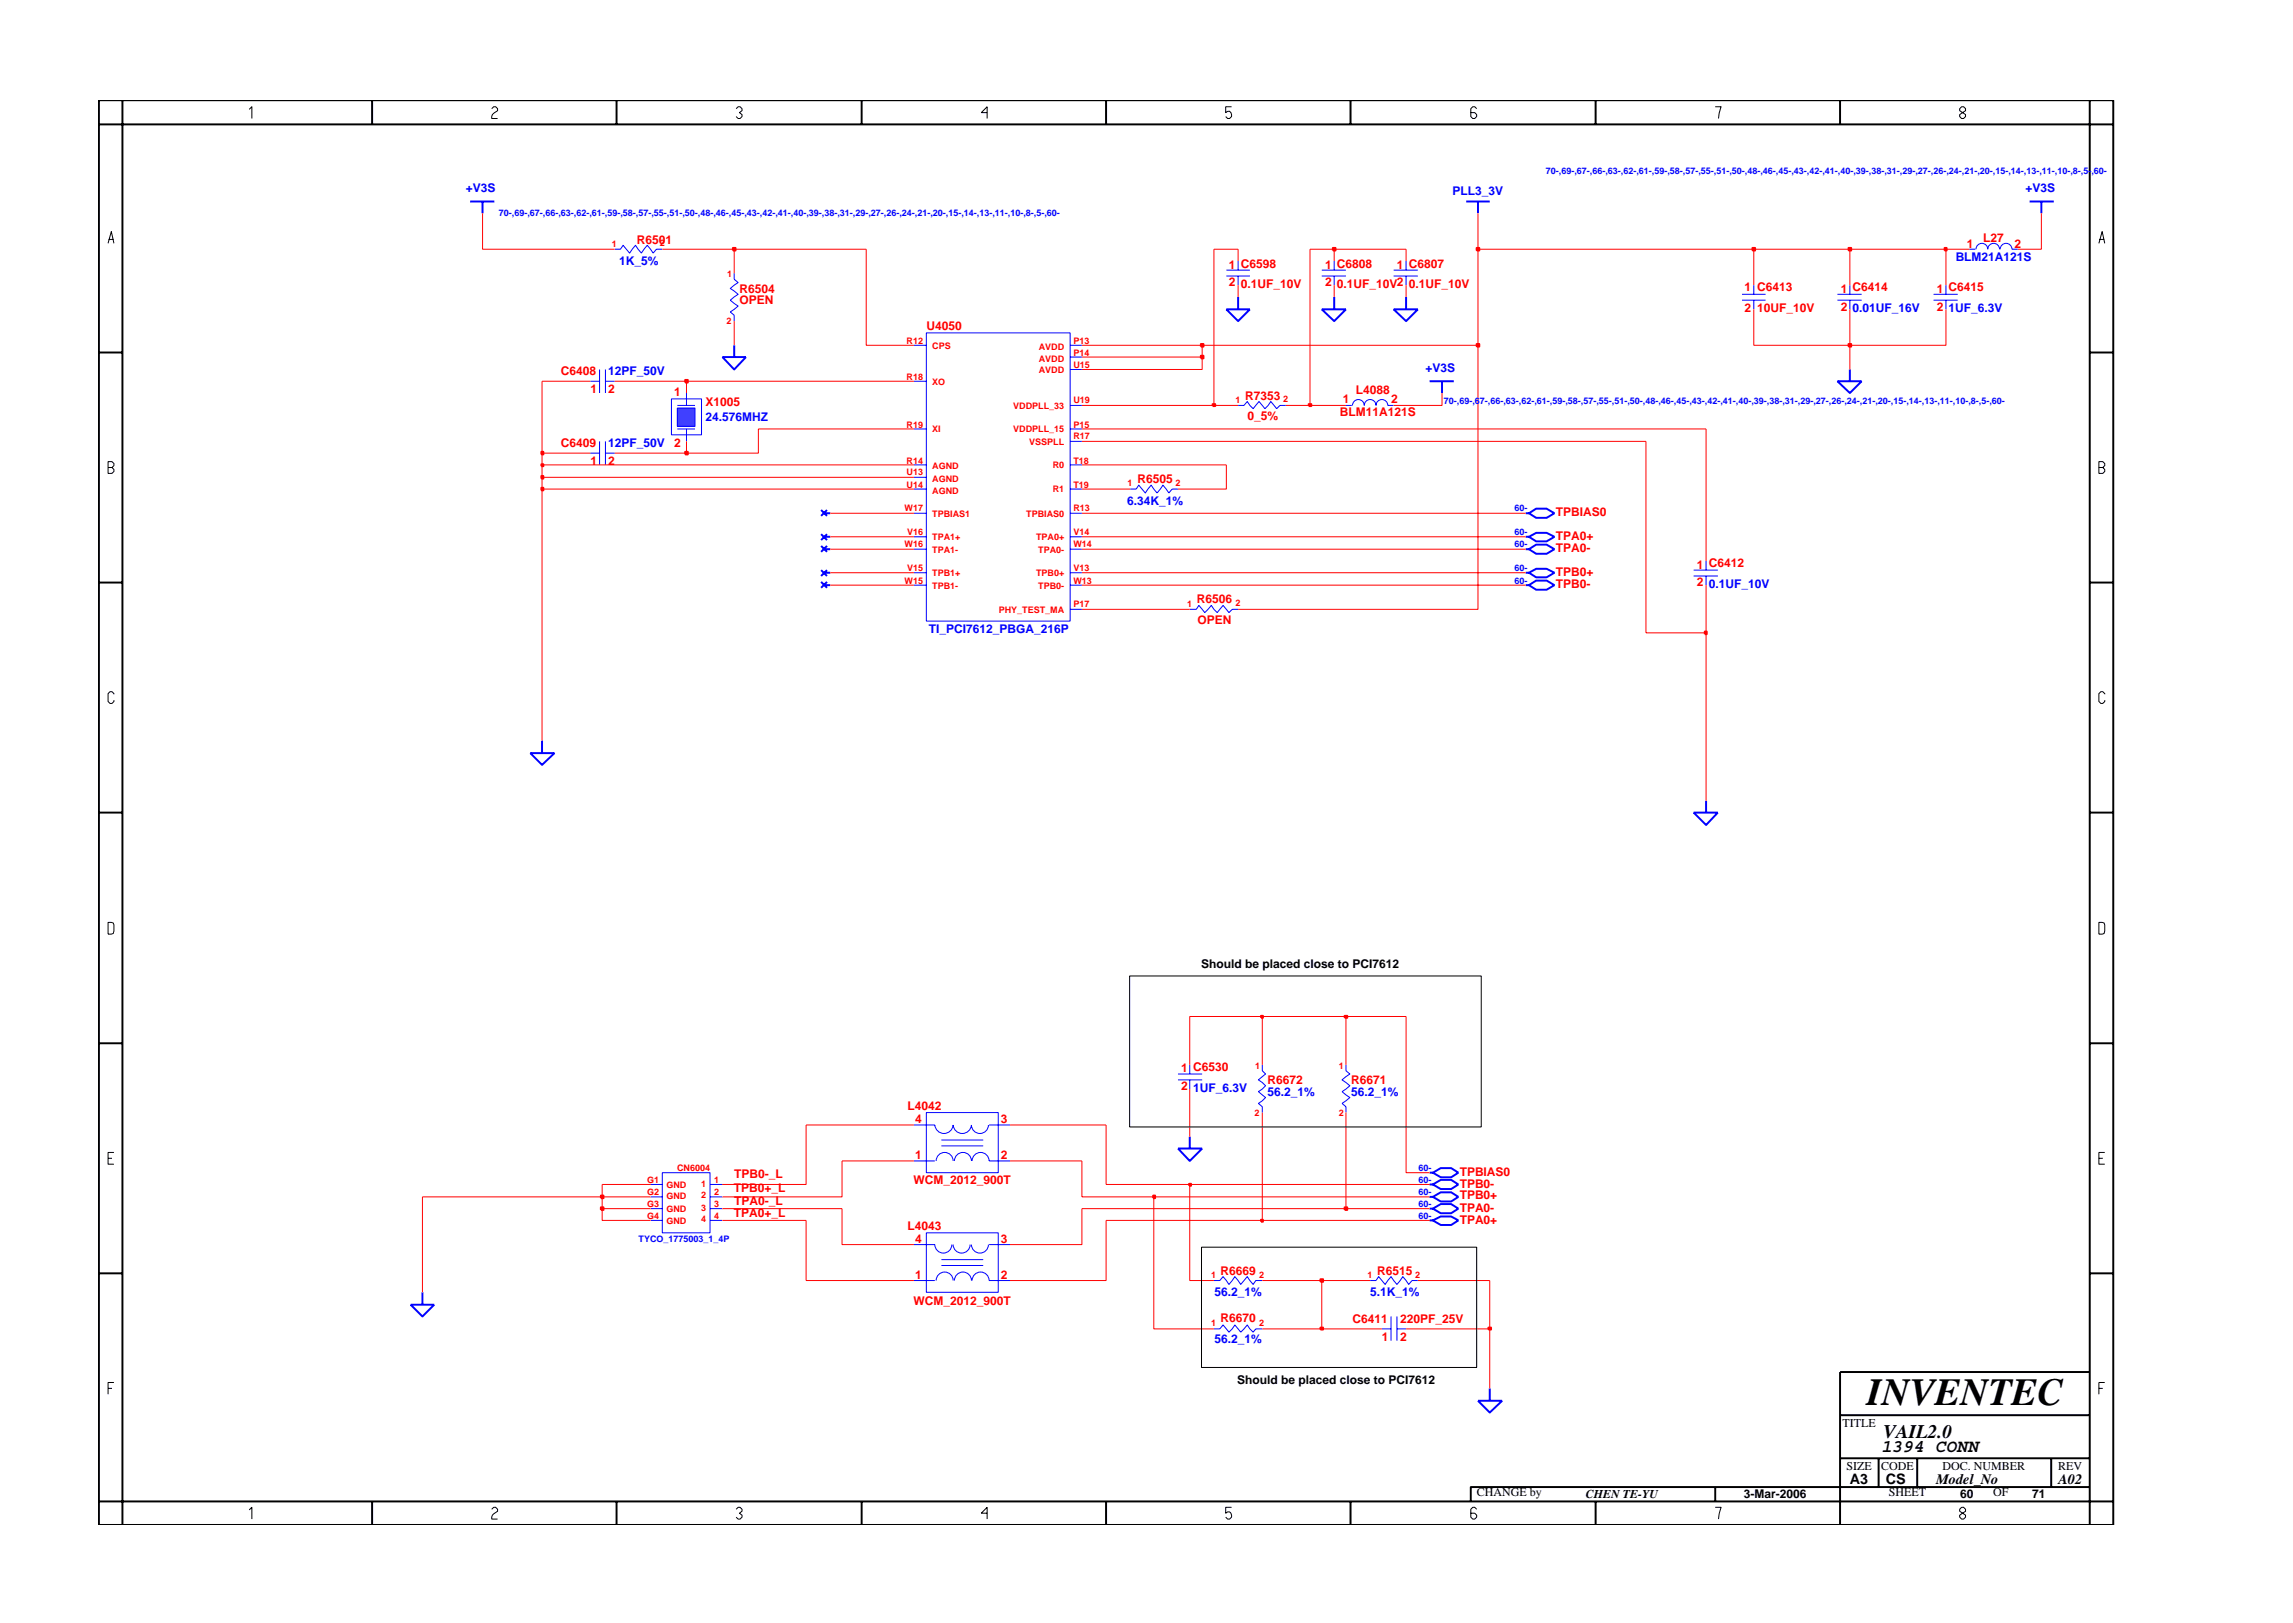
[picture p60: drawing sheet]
<svg xmlns="http://www.w3.org/2000/svg" width="297mm" height="210mm" viewBox="0 0 297 210" stroke-linecap="round" stroke-linejoin="round" font-family="sans-serif">
<defs><g id="words">
<text font-size="5" x="241.8" y="182">INVENTEC</text>
<text font-size="2.5" x="244" y="186.3">VAIL2.0</text>
<text font-size="2.3" x="243.7" y="188.1">1394 CONN</text>
<g font-size="1.9">
<text x="239.6" y="192.2">A3</text>
<text x="244.3" y="192.3">CS</text>
<text x="250.8" y="192.2">Model_No</text>
<text x="266.6" y="192.2">A02</text>
</g>
<g font-size="1.6" fill="#00f">
<text x="60.4" y="24.9">+V3S</text>
<text x="188.2" y="25.3">PLL3_3V</text>
<text x="262.4" y="24.9">+V3S</text>
<text x="80.2" y="34.3">1K_5%</text>
<text x="253.3" y="33.8">BLM21A121S</text>
<text x="240" y="40.4">0.01UF_16V</text>
<text x="252.4" y="40.4">1UF_6.3V</text>
<text x="78.8" y="48.6">12PF_50V</text>
<text x="184.7" y="48.2">+V3S</text>
<text x="78.8" y="57.9">12PF_50V</text>
<text x="91.4" y="54.6">24.576MHZ</text>
<text x="146" y="65.4">6.34K_1%</text>
<text x="221.3" y="76.1">0.1UF_10V</text>
<text x="120.3" y="82">TI_PCI7612_PBGA_216P</text>
<text x="154.5" y="141.4">1UF_6.3V</text>
<text x="164.2" y="141.9">56.2_1%</text>
<text x="175" y="141.9">56.2_1%</text>
<text x="157.3" y="167.8">56.2_1%</text>
<text x="177.5" y="167.9">5.1K_1%</text>
<text x="157.3" y="174">56.2_1%</text>
</g>
<g font-size="1.6" fill="#f00">
<text x="82.5" y="31.6">R6501</text>
<text x="159.2" y="34.8">1 C6598</text>
<text x="171.6" y="34.8">1 C6808</text>
<text x="181" y="34.8">1 C6807</text>
<text x="254.8" y="32.1">1</text>
<text x="256.9" y="31.4">L27</text>
<text x="261" y="32.1">2</text>
<text x="95.8" y="39.4">OPEN</text>
<text x="95.8" y="38">R6504</text>
<text x="159.2" y="37.1">2</text>
<text x="160.7" y="37.4">0.1UF_10V</text>
<text x="171.6" y="37.1">2</text>
<text x="173.2" y="37.4">0.1UF_10V2</text>
<text x="182.5" y="37.4">0.1UF_10V</text>
<text x="226" y="37.7">1 C6413</text>
<text x="226" y="40.4">2</text>
<text x="227.6" y="40.4">10UF_10V</text>
<text x="238.4" y="38">1 C6414</text>
<text x="238.4" y="40.2">2</text>
<text x="250.9" y="38">1 C6415</text>
<text x="250.9" y="40.2">2</text>
<text x="120" y="42.8">U4050</text>
<text x="72.7" y="48.6">C6408</text>
<text x="76.5" y="50.9">1</text>
<text x="78.8" y="50.9">2</text>
<text x="87.3" y="51.3">1</text>
<text x="91.4" y="52.6">X1005</text>
<text x="161.3" y="51.8">R7353</text>
<text x="173.6" y="53.9">BLM11A121S</text>
<text x="173.9" y="52.3">1</text>
<text x="175.6" y="51">L4088</text>
<text x="180.2" y="52.3">2</text>
<text x="72.7" y="57.9">C6409</text>
<text x="87.3" y="57.9">2</text>
<text x="161.6" y="54.5">0_5%</text>
<text x="76.5" y="60.2">1</text>
<text x="78.8" y="60.2">2</text>
<text x="147.3" y="62.6">R6505</text>
<text x="201.5" y="71.5">TPA0-</text>
<text x="201.5" y="70">TPA0+</text>
<text x="201.5" y="66.8">TPBIAS0</text>
<text x="201.5" y="76.2">TPB0-</text>
<text x="201.5" y="74.6">TPB0+</text>
<text x="219.8" y="73.7">1 C6412</text>
<text x="219.8" y="76">2</text>
<text x="155.1" y="78.2">R6506</text>
<text x="155.1" y="80.9">OPEN</text>
<text x="117.5" y="143.8">L4042</text>
<text x="153" y="138.9">1 C6530</text>
<text x="153" y="141.3">2</text>
<text x="164.2" y="140.5">R6672</text>
<text x="175" y="140.5">R6671</text>
<text x="118.5" y="145.5">4</text>
<text x="129.6" y="145.5">3</text>
<text x="95.1" y="154.4">TPB0+_L</text>
<text x="95.1" y="152.7">TPB0-_L</text>
<text x="118.4" y="153.4">WCM_2012_900T</text>
<text x="118.5" y="150.1">1</text>
<text x="129.6" y="150.1">2</text>
<text x="189.1" y="152.3">TPBIAS0</text>
<text x="189.1" y="155.4">TPB0+</text>
<text x="189.1" y="153.9">TPB0-</text>
<text x="95.1" y="157.7">TPA0+_L</text>
<text x="95.1" y="156.1">TPA0-_L</text>
<text x="117.5" y="159.3">L4043</text>
<text x="118.5" y="161.1">4</text>
<text x="129.6" y="161.1">3</text>
<text x="189.1" y="157">TPA0-</text>
<text x="189.1" y="158.5">TPA0+</text>
<text x="118.5" y="165.7">1</text>
<text x="129.6" y="165.7">2</text>
<text x="158.1" y="165.1">R6669</text>
<text x="178.4" y="165.2">R6515</text>
<text x="118.4" y="169">WCM_2012_900T</text>
<text x="158.1" y="171.3">R6670</text>
<text x="175.2" y="171.4">C6411</text>
<text x="179" y="173.7">1</text>
<text x="181.4" y="173.7">2</text>
<text x="181.4" y="171.4">220PF_25V</text>
</g>
<g font-size="1.6">
<text x="155.6" y="125.4">Should be placed close to PCI7612</text>
<text x="160.3" y="179.3">Should be placed close to PCI7612</text>
<text x="238.7" y="184.8">TITLE</text>
<text x="239.2" y="190.4">SIZE</text>
<text x="243.7" y="190.4">CODE</text>
<text x="251.6" y="190.4">DOC. NUMBER</text>
<text x="266.6" y="190.4">REV</text>
<text x="191.3" y="193.9">CHANGE by</text>
<text x="205.4" y="194.1">CHEN TE-YU</text>
<text x="225.9" y="194.1">3-Mar-2006</text>
<text x="244.7" y="193.9">SHEET</text>
<text x="253.9" y="194.1">60</text>
<text x="258.2" y="193.9">OF</text>
<text x="263.3" y="194.1">71</text>
</g>
<g font-size="1.2" fill="#00f">
<text x="200.3" y="22.6">70-,69-,67-,66-,63-,62-,61-,59-,58-,57-,55-,51-,50-,48-,46-,45-,43-,42-,41-,40-,39-,38-,31-,29-,27-,26-,24-,21-,20-,15-,14-,13-,11-,10-,8-,5-,60-</text>
<text x="64.6" y="28">70-,69-,67-,66-,63-,62-,61-,59-,58-,57-,55-,51-,50-,48-,46-,45-,43-,42-,41-,40-,39-,38-,31-,29-,27-,26-,24-,21-,20-,15-,14-,13-,11-,10-,8-,5-,60-</text>
<text x="187.1" y="52.4">70-,69-,67-,66-,63-,62-,61-,59-,58-,57-,55-,51-,50-,48-,46-,45-,43-,42-,41-,40-,39-,38-,31-,29-,27-,26-,24-,21-,20-,15-,14-,13-,11-,10-,8-,5-,60-</text>
<text x="196.2" y="69.4">60-</text>
<text x="196.2" y="70.9">60-</text>
<text x="196.2" y="66.2">60-</text>
<text x="196.2" y="75.6">60-</text>
<text x="196.2" y="74">60-</text>
<text x="183.8" y="151.8">60-</text>
<text x="183.8" y="153.3">60-</text>
<text x="183.8" y="154.8">60-</text>
<text x="82.7" y="160.9">TYCO_1775003_1_4P</text>
<text x="183.8" y="156.4">60-</text>
<text x="183.8" y="157.9">60-</text>
</g>
<g font-size="1.2" fill="#f00">
<text x="79.3" y="31.9">1</text>
<text x="85.5" y="31.9">2</text>
<text x="94.2" y="35.9">1</text>
<text x="94.1" y="42">2</text>
<text x="117.4" y="44.6">R12</text>
<text x="120.8" y="45.2">CPS</text>
<text x="134.6" y="45.3">AVDD</text>
<text x="134.6" y="46.8">AVDD</text>
<text x="139.1" y="47.6">U15</text>
<text x="139.1" y="44.6">P13</text>
<text x="139.1" y="46.1">P14</text>
<text x="117.4" y="49.2">R18</text>
<text x="120.8" y="49.8">XO</text>
<text x="131.3" y="53">VDDPLL_33</text>
<text x="134.6" y="48.4">AVDD</text>
<text x="139.1" y="52.3">U19</text>
<text x="160" y="52.2">1</text>
<text x="166.2" y="52.1">2</text>
<text x="117.4" y="55.4">R19</text>
<text x="120.8" y="56">XI</text>
<text x="131.3" y="56">VDDPLL_15</text>
<text x="133.3" y="57.6">VSSPLL</text>
<text x="139.1" y="55.4">P15</text>
<text x="139.1" y="56.9">R17</text>
<text x="117.4" y="61.6">U13</text>
<text x="117.4" y="63.2">U14</text>
<text x="117.4" y="60.1">R14</text>
<text x="120.8" y="62.4">AGND</text>
<text x="120.8" y="64">AGND</text>
<text x="120.8" y="60.8">AGND</text>
<text x="136.4" y="60.7">R0</text>
<text x="136.4" y="63.8">R1</text>
<text x="139.1" y="60.1">T18</text>
<text x="139.1" y="63.2">T19</text>
<text x="146.1" y="63">1</text>
<text x="152.3" y="62.9">2</text>
<text x="117.2" y="66.2">W17</text>
<text x="117.2" y="70.9">W16</text>
<text x="117.5" y="69.4">V16</text>
<text x="120.8" y="66.9">TPBIAS1</text>
<text x="120.8" y="70">TPA1+</text>
<text x="120.8" y="71.6">TPA1-</text>
<text x="132.9" y="66.9">TPBIAS0</text>
<text x="134.2" y="70">TPA0+</text>
<text x="134.5" y="71.6">TPA0-</text>
<text x="139.1" y="66.2">R13</text>
<text x="139.1" y="69.4">V14</text>
<text x="139.1" y="70.9">W14</text>
<text x="117.2" y="75.6">W15</text>
<text x="117.5" y="74">V15</text>
<text x="120.8" y="74.6">TPB1+</text>
<text x="120.8" y="76.2">TPB1-</text>
<text x="134.2" y="74.6">TPB0+</text>
<text x="134.5" y="76.2">TPB0-</text>
<text x="139.1" y="74">V13</text>
<text x="139.1" y="75.6">W13</text>
<text x="129.4" y="79.4">PHY_TEST_MA</text>
<text x="139.1" y="78.7">P17</text>
<text x="153.8" y="78.6">1</text>
<text x="160" y="78.5">2</text>
<text x="162.6" y="138.5">1</text>
<text x="173.4" y="138.5">1</text>
<text x="162.5" y="144.6">2</text>
<text x="173.4" y="144.6">2</text>
<text x="83.8" y="153.3">G1</text>
<text x="83.8" y="154.8">G2</text>
<text x="86.3" y="155.4">GND</text>
<text x="86.3" y="153.9">GND</text>
<text x="87.7" y="151.8">CN6004</text>
<text x="90.8" y="153.7">1</text>
<text x="90.8" y="155.2">2</text>
<text x="92.5" y="153.3">1</text>
<text x="92.5" y="154.8">2</text>
<text x="83.8" y="156.4">G3</text>
<text x="83.8" y="157.9">G4</text>
<text x="86.3" y="157">GND</text>
<text x="86.3" y="158.5">GND</text>
<text x="90.8" y="156.8">3</text>
<text x="90.8" y="158.4">4</text>
<text x="92.5" y="156.4">3</text>
<text x="92.5" y="157.9">4</text>
<text x="156.9" y="165.6">1</text>
<text x="163.1" y="165.6">2</text>
<text x="177.2" y="165.6">1</text>
<text x="183.3" y="165.6">2</text>
<text x="156.9" y="171.7">1</text>
<text x="163.1" y="171.7">2</text>
</g>
</g></defs>
<g fill="none" stroke="#00f" stroke-width=".25">
<path d="M60.9 26.1h3.1M62.5 26.1v1.5M160.4 38.5v1.6M172.8 38.5v1.6M182.1 38.5v1.6M189.9 26.1h3.1M191.5 26.1v1.5M262.9 26.1h3.2M264.4 26.1v1.5M93.6 46.3h3l-1.5 1.6zM95.1 44.7v1.6M158.9 40.1h3l-1.5 1.5z"/>
<path d="M171.2 40.1h3.2l-1.6 1.5zM180.5 40.1h3.2l-1.6 1.5zM185.2 49.4h3.1M186.8 49.4v1.5M238 49.4h3.2l-1.6 1.5zM239.6 47.9v1.5M106.4 66.1l.7 .7M106.4 69.2l.7 .8M106.4 70.7l.7 .8M106.4 73.9l.7 .7M106.4 75.4l.7 .7M106.8 69.5h.8"/>
<path d="M106.8 66.5h.8M106.8 71.1h.8M106.8 74.2h.8M106.8 75.8h.8M107.1 66.1l-.7 .7M107.1 69.2l-.7 .8M107.1 70.7l-.7 .8M107.1 73.9l-.7 .7M107.1 75.4l-.7 .7M197.6 69.5h.5M197.6 71.1h.5M197.6 74.2h.5"/>
<path d="M197.6 75.8h.5M198.1 69.5l.9-.5h1.3l1.1 .5-1.1 .6h-1.3zM198.1 75.8l.9-.6h1.3l1.1 .6-1.1 .6h-1.3zM198.1 74.2l.9-.5h1.3l1.1 .5-1.1 .6h-1.3zM198.1 71.1l.9-.5h1.3l1.1 .5-1.1 .6h-1.3zM68.7 97.6h3.1l-1.6 1.5zM70.2 96v1.6M219.4 105.3h3.1l-1.5 1.6zM221 103.7v1.6M152.6 148.8h3.1l-1.6 1.6zM154.1 147.3v1.5M185.2 151.9h.4"/>
<path d="M185.2 153.4h.4M185.2 158.1h.4M185.6 151.9l1-.6h1.4l.9 .6-.9 .6h-1.4zM185.6 153.4l1-.5h1.4l.9 .5-.9 .6h-1.4zM185.6 158.1l1-.5h1.4l.9 .5-.9 .6h-1.4zM53.2 169h3l-1.5 1.5zM54.7 167.4v1.6M193 179.9v1.6M191.5 181.5h3.1l-1.6 1.5z"/>
</g>
<g fill="none" stroke="#00f" stroke-width=".13">
<path d="M79.6 32.3h.8l.3-.5 .9 1 .7-1 .8 1 .7-1 .8 1 .4-.5h.8M95.1 35.4v.8l.5 .4-1 .8 1 .7-1 .8 1 .8-1 .7 .5 .4v.8M158.9 35h3M158.9 35.8h3M160.4 33.8v1.2M160.4 35.8v1.1M171.2 35h3.2M171.2 35.8h3.2M172.8 33.8v1.2M172.8 35.8v1.1M180.5 35h3.2M180.5 35.8h3.2"/>
<path d="M182.1 33.8v1.2M182.1 35.8v1.1M225.7 38.1h3M225.7 38.9h3M227.2 36.9v1.2M227.2 38.9v1.2M238 38.1h3.2M238 38.9h3.2M239.6 36.9v1.2M239.6 38.9v1.2M250.5 38.1h3.1M250.5 38.9h3.1"/>
<path d="M252.1 36.9v1.2M252.1 38.9v1.2M255.1 32.3h.8M256 32.3a.76 .76 0 0 1 .7-.8 .76 .76 0 0 1 .8 .8 .76 .76 0 0 1 .8-.8 .76 .76 0 0 1 .7 .8M259.1 32.3a.76 .76 0 0 1 .8-.8 .76 .76 0 0 1 .7 .8h.8M76.5 58.7h1.2M77.7 57.2v3M78.4 58.7h1.2M78.4 57.2v3M87 51.7h3.9v4.6h-3.9zM87.7 55.6h2.3M87.7 52.5h2.3"/>
<path d="M88.9 50.9v1.6M88.9 55.6v1.6M118.4 44.7h1.6M118.4 49.4h1.6M118.4 55.6h1.6M120 43.1h18.6v37.4h-18.6zM138.6 44.7h1.6M138.6 55.6h1.6M138.6 46.3h1.6M138.6 47.9h1.6M138.6 52.5h1.6M138.6 57.2h1.6"/>
<path d="M160.4 52.5h.7l.5-.5 .7 .9 .8-.9 .8 .9 .7-.9 .8 .9 .4-.4h.8M118.4 61.8h1.6M118.4 66.5h1.6M118.4 69.5h1.6M118.4 71.1h1.6M118.4 74.2h1.6M118.4 75.8h1.6M118.4 60.2h1.6M118.4 63.4h1.6M138.6 66.5h1.6M138.6 69.5h1.6M138.6 71.1h1.6"/>
<path d="M138.6 74.2h1.6M138.6 75.8h1.6M138.6 60.2h1.6M138.6 63.4h1.6M138.6 78.9h1.6M146.4 63.4h.8l.3-.5 .9 1 .7-1 .8 1 .8-1 .7 1 .4-.5h.8M154.1 78.9h.9l.3-.5 .8 1 .8-1 .8 1 .7-1 .8 1 .4-.5h.8M219.4 73.9h3.1M219.4 74.6h3.1M221 72.7v1.2M221 74.6v1.2M152.6 139.1h3.1"/>
<path d="M152.6 139.9h3.1M154.1 138v1.1M154.1 139.9v1.2M163.5 138v.7l.4 .4-.9 .8 .9 .8-.9 .7 .9 .8-.9 .7 .5 .5v.7M174.4 138v.7l.5 .4-1.1 .8 1.1 .8-1.1 .7 1.1 .8-1.1 .7 .6 .5v.7M84.3 153.4h1.5M84.3 155.1h1.5M84.3 156.6h1.5M84.3 158.1h1.5M85.8 151.9h6.2v7.8h-6.2zM92 153.4h1.6M92 155.1h1.6"/>
<path d="M92 156.6h1.6M92 158.1h1.6M118.4 145.7h2.7a1.19 1.19 0 0 0 1.2 1.1 1.19 1.19 0 0 0 1.2-1.1 1.19 1.19 0 0 0 1.2 1.1 1.19 1.19 0 0 0 1.1-1.1 1.1 1.1 0 0 0 1.1 1.1 1.1 1.1 0 0 0 1.1-1.1M118.4 150.4h2.7M120 159.7h9.3v7.7h-9.3zM120 144.1h9.3v7.8h-9.3zM121.3 150.4a1.1 1.1 0 0 1 1.1-1.1 1.1 1.1 0 0 1 1.1 1.1M121.9 148.4h5.5M121.9 147.7h5.5M123.6 150.4a1.1 1.1 0 0 1 1.1-1.1 1.1 1.1 0 0 1 1.1 1.1M125.9 150.4a1.1 1.1 0 0 1 1.1-1.1 1.1 1.1 0 0 1 1.1 1.1h2.7M128.1 145.7h2.7"/>
<path d="M118.4 161.2h2.7a1.1 1.1 0 0 0 1.1 1.1 1.1 1.1 0 0 0 1.1-1.1M118.4 165.9h2.7M121.3 165.9a1.1 1.1 0 0 1 1.1-1.1 1.1 1.1 0 0 1 1.1 1.1M121.9 163.9h5.5M121.9 163.2h5.5M123.5 161.2a1.1 1.1 0 0 0 1.1 1.1 1.1 1.1 0 0 0 1.1-1.1M123.6 165.9a1.1 1.1 0 0 1 1.1-1.1 1.1 1.1 0 0 1 1.1 1.1M125.8 161.2a1.1 1.1 0 0 0 1.1 1.1 1.1 1.1 0 0 0 1.1-1.1M125.9 165.9a1.1 1.1 0 0 1 1.1-1.1 1.1 1.1 0 0 1 1.1 1.1h2.7M128.1 161.2h2.7M157.3 165.9h.7l.4-.5 .8 1 .8-1 .7 1 .9-1 .7 1 .4-.5h.8M157.3 172.2h.7l.4-.6 .8 1 .8-1 .7 1 .9-1 .7 1 .4-.4h.8"/>
<path d="M177.5 165.9h.8l.3-.5 .8 1 .8-1 .8 1 .7-1 .8 1 .4-.5h.8M179 172.2h1.2M180.2 170.5v3.2M181 172.2h1.1M181 170.5v3.2"/>
</g>
<path d="M87.7 52.9h2.3v2.3h-2.3z" fill="#3c3cc8"/>
<path d="M76.5 49.4h1.2M77.7 47.9v3M78.4 49.4h1.2M78.4 47.9v3M87.7 52.9h2.3v2.3h-2.3zM174.4 52.5h.7M175.2 52.5a.76 .76 0 0 1 .8-.7 .76 .76 0 0 1 .7 .7 .76 .76 0 0 1 .8-.7 .76 .76 0 0 1 .8 .7 .76 .76 0 0 1 .7-.7 .76 .76 0 0 1 .8 .7h.7" fill="none" stroke="#00f" stroke-width=".13"/>
<path d="M197.6 66.5h.5M198.1 66.5l.9-.6h1.3l1.1 .6-1.1 .6h-1.3zM185.2 156.6h.4M185.2 155.1h.4M185.6 156.6l1-.6h1.4l.9 .6-.9 .6h-1.4zM185.6 155.1l1-.6h1.4l.9 .6-.9 .5h-1.4z" fill="none" stroke="#00f" stroke-width=".25"/>
<path d="M149.5 155.1v17.1h7.8M163.5 172.2h7.7M193 172.2v7.7" fill="none" stroke="#f00" stroke-width=".13"/>
<path d="M171.1 172h.3v.2h-.3z" fill="#8e2323"/>
<path d="M171.1 172h.3v.2h-.3z" fill="none" stroke="#f00" stroke-width=".25"/>
<path d="M171.2 165.9v6.3h7.8M182.1 172.2h10.9" fill="none" stroke="#f00" stroke-width=".13"/>
<path d="M192.8 172h.4v.2h-.4z" fill="#8e2323"/>
<path d="M192.8 172h.4v.2h-.4z" fill="none" stroke="#f00" stroke-width=".25"/>
<path d="M54.7 155.1v12.3M104.4 158.1v7.8h14M143.3 158.1v7.8h-12.5M154.1 153.4v12.5h3.2M163.5 165.9h7.7M193 165.9v6.3" fill="none" stroke="#f00" stroke-width=".13"/>
<path d="M171.1 165.7h.3v.4h-.3z" fill="#8e2323"/>
<path d="M171.1 165.7h.3v.4h-.3z" fill="none" stroke="#f00" stroke-width=".25"/>
<path d="M78 156.6v1.5h6.3M93.6 158.1h10.8M109.1 156.6v4.6h9.3M140.2 156.6v4.6h-9.4M143.3 158.1h20.2M171.2 165.9h6.3M183.7 165.9h9.3" fill="none" stroke="#f00" stroke-width=".13"/>
<path d="M163.4 158h.2v.3h-.2z" fill="#8e2323"/>
<path d="M163.4 158h.2v.3h-.2z" fill="none" stroke="#f00" stroke-width=".25"/>
<path d="M163.5 144.1v14h21.7" fill="none" stroke="#f00" stroke-width=".13"/>
<path d="M77.8 156.4h.4v.3h-.4z" fill="#8e2323"/>
<path d="M77.8 156.4h.4v.3h-.4z" fill="none" stroke="#f00" stroke-width=".25"/>
<path d="M78 155.1v1.5h6.3M93.6 156.6h15.5M140.2 156.6h34.2" fill="none" stroke="#f00" stroke-width=".13"/>
<path d="M174.2 156.4h.3v.3h-.3z" fill="#8e2323"/>
<path d="M174.2 156.4h.3v.3h-.3z" fill="none" stroke="#f00" stroke-width=".25"/>
<path d="M54.7 155.1h23.3M174.4 144.1v12.5h10.8" fill="none" stroke="#f00" stroke-width=".13"/>
<path d="M77.8 154.9h.4v.3h-.4z" fill="#8e2323"/>
<path d="M77.8 154.9h.4v.3h-.4z" fill="none" stroke="#f00" stroke-width=".25"/>
<path d="M78 153.4v1.7h6.3M109.1 150.4v4.7h-15.5M140.2 150.4v4.7h9.3" fill="none" stroke="#f00" stroke-width=".13"/>
<path d="M149.4 154.9h.2v.3h-.2z" fill="#8e2323"/>
<path d="M149.4 154.9h.2v.3h-.2z" fill="none" stroke="#f00" stroke-width=".25"/>
<path d="M78 153.4h6.3M104.4 145.7v7.7h-10.8M143.3 145.7v7.7h10.8M149.5 155.1h35.7" fill="none" stroke="#f00" stroke-width=".13"/>
<path d="M154 153.4h.3v.2h-.3z" fill="#8e2323"/>
<path d="M154 153.4h.3v.2h-.3z" fill="none" stroke="#f00" stroke-width=".25"/>
<path d="M154.1 138v-6.3h9.4v6.3M174.4 131.7v6.3M182.1 131.7v20.2h3.1M104.4 145.7h14M109.1 150.4h9.3M130.8 150.4h9.4M130.8 145.7h12.5M154.1 153.4h31.1M154.1 141.1v6.2" fill="none" stroke="#f00" stroke-width=".13"/>
<path d="M163.4 131.6h.2v.3h-.2z" fill="#8e2323"/>
<path d="M163.4 131.6h.2v.3h-.2z" fill="none" stroke="#f00" stroke-width=".25"/>
<path d="M163.5 131.7h10.9" fill="none" stroke="#f00" stroke-width=".13"/>
<path d="M174.2 131.6h.3v.3h-.3z" fill="#8e2323"/>
<path d="M174.2 131.6h.3v.3h-.3z" fill="none" stroke="#f00" stroke-width=".25"/>
<path d="M213.2 57.2v24.8h7.8v21.7M70.2 63.4v32.6M174.4 131.7h7.7" fill="none" stroke="#f00" stroke-width=".13"/>
<path d="M220.8 81.8h.3v.4h-.3z" fill="#8e2323"/>
<path d="M220.8 81.8h.3v.4h-.3z" fill="none" stroke="#f00" stroke-width=".25"/>
<g fill="none" stroke="#f00" stroke-width=".13">
<path d="M191.5 44.7v34.2h-31.1M221 55.6v17.1M107.6 75.8h10.8M107.6 74.2h10.8M107.6 71.1h10.8M107.6 69.5h10.8M107.6 66.5h10.8M140.2 78.9h13.9M140.2 75.8h57.4M140.2 74.2h57.4M140.2 71.1h57.4M140.2 69.5h57.4"/>
<path d="M140.2 66.5h57.4M221 75.8v6.2"/>
</g>
<path d="M70.1 63.2h.3v.3h-.3z" fill="#8e2323"/>
<path d="M70.1 63.2h.3v.3h-.3z" fill="none" stroke="#f00" stroke-width=".25"/>
<path d="M70.2 61.8v1.6h48.2M140.2 63.4h6.2M158.9 60.2v3.2h-6.3" fill="none" stroke="#f00" stroke-width=".13"/>
<path d="M70.1 61.7h.3v.3h-.3z" fill="#8e2323"/>
<path d="M70.1 61.7h.3v.3h-.3z" fill="none" stroke="#f00" stroke-width=".25"/>
<path d="M70.2 60.2v1.6h48.2" fill="none" stroke="#f00" stroke-width=".13"/>
<path d="M70.1 60.1h.3v.3h-.3z" fill="#8e2323"/>
<path d="M70.1 60.1h.3v.3h-.3z" fill="none" stroke="#f00" stroke-width=".25"/>
<path d="M70.2 58.7v1.5h48.2M140.2 60.2h18.7" fill="none" stroke="#f00" stroke-width=".13"/>
<path d="M70.1 58.5h.3v.4h-.3z" fill="#8e2323"/>
<path d="M70.1 58.5h.3v.4h-.3z" fill="none" stroke="#f00" stroke-width=".25"/>
<path d="M70.2 49.4v9.3h6.3M79.6 58.7h9.3" fill="none" stroke="#f00" stroke-width=".13"/>
<path d="M88.8 58.5h.3v.4h-.3z" fill="#8e2323"/>
<path d="M88.8 58.5h.3v.4h-.3z" fill="none" stroke="#f00" stroke-width=".25"/>
<path d="M118.4 55.6h-20.2v3.1h-9.3v-1.5M140.2 57.2h73M140.2 55.6h80.8M140.2 52.5h17.1" fill="none" stroke="#f00" stroke-width=".13"/>
<path d="M157.1 52.4h.3v.2h-.3z" fill="#8e2323"/>
<path d="M157.1 52.4h.3v.2h-.3z" fill="none" stroke="#f00" stroke-width=".25"/>
<path d="M157.3 32.3v20.2h3.1M166.6 52.5h3.1" fill="none" stroke="#f00" stroke-width=".13"/>
<path d="M169.5 52.4h.4v.2h-.4z" fill="#8e2323"/>
<path d="M169.5 52.4h.4v.2h-.4z" fill="none" stroke="#f00" stroke-width=".25"/>
<path d="M169.7 32.3v20.2h4.7M70.2 49.4h6.3M79.6 49.4h9.3v1.5M186.8 50.9v1.6h-6.3" fill="none" stroke="#f00" stroke-width=".13"/>
<path d="M88.8 49.2h.3v.4h-.3z" fill="#8e2323"/>
<path d="M88.8 49.2h.3v.4h-.3z" fill="none" stroke="#f00" stroke-width=".25"/>
<path d="M88.9 49.4h29.5M140.2 46.3h15.5v1.6h-15.5M239.6 44.7v3.2" fill="none" stroke="#f00" stroke-width=".13"/>
<path d="M155.6 46.1h.3v.3h-.3z" fill="#8e2323"/>
<path d="M155.6 46.1h.3v.3h-.3z" fill="none" stroke="#f00" stroke-width=".25"/>
<path d="M112.2 32.3v12.4h6.2M95.1 41.6v3.1M140.2 44.7h15.5v1.6" fill="none" stroke="#f00" stroke-width=".13"/>
<path d="M155.6 44.6h.3v.3h-.3z" fill="#8e2323"/>
<path d="M155.6 44.6h.3v.3h-.3z" fill="none" stroke="#f00" stroke-width=".25"/>
<path d="M155.7 44.7h35.8" fill="none" stroke="#f00" stroke-width=".13"/>
<path d="M191.3 44.6h.3v.3h-.3z" fill="#8e2323"/>
<path d="M191.3 44.6h.3v.3h-.3z" fill="none" stroke="#f00" stroke-width=".25"/>
<path d="M191.5 32.3v12.4M227.2 40.1v4.6h12.4" fill="none" stroke="#f00" stroke-width=".13"/>
<path d="M239.5 44.6h.3v.3h-.3z" fill="#8e2323"/>
<path d="M239.5 44.6h.3v.3h-.3z" fill="none" stroke="#f00" stroke-width=".25"/>
<path d="M62.5 27.6v4.7h17.1M85.8 32.3h9.3v3.1M160.4 32.3v1.5M160.4 36.9v1.6M172.8 32.3v1.5M172.8 36.9v1.6M182.1 32.3v1.5M182.1 36.9v1.6M227.2 32.3v4.6M239.6 32.3v4.6M252.1 32.3v4.6M239.6 40.1v4.6h12.5v-4.6" fill="none" stroke="#f00" stroke-width=".13"/>
<path d="M94.9 32.1h.4v.4h-.4z" fill="#8e2323"/>
<path d="M94.9 32.1h.4v.4h-.4z" fill="none" stroke="#f00" stroke-width=".25"/>
<path d="M95.1 32.3h17.1M157.3 32.3h3.1M169.7 32.3h3.1" fill="none" stroke="#f00" stroke-width=".13"/>
<path d="M172.7 32.1h.3v.4h-.3z" fill="#8e2323"/>
<path d="M172.7 32.1h.3v.4h-.3z" fill="none" stroke="#f00" stroke-width=".25"/>
<path d="M172.8 32.3h9.3" fill="none" stroke="#f00" stroke-width=".13"/>
<path d="M191.3 32.1h.3v.4h-.3z" fill="#8e2323"/>
<path d="M191.3 32.1h.3v.4h-.3z" fill="none" stroke="#f00" stroke-width=".25"/>
<path d="M191.5 27.6v4.7h35.7" fill="none" stroke="#f00" stroke-width=".13"/>
<path d="M227 32.1h.4v.4h-.4z" fill="#8e2323"/>
<path d="M227 32.1h.4v.4h-.4z" fill="none" stroke="#f00" stroke-width=".25"/>
<path d="M227.2 32.3h12.4" fill="none" stroke="#f00" stroke-width=".13"/>
<path d="M239.5 32.1h.3v.4h-.3z" fill="#8e2323"/>
<path d="M239.5 32.1h.3v.4h-.3z" fill="none" stroke="#f00" stroke-width=".25"/>
<path d="M239.6 32.3h12.5" fill="none" stroke="#f00" stroke-width=".13"/>
<path d="M251.9 32.1h.3v.4h-.3z" fill="#8e2323"/>
<path d="M251.9 32.1h.3v.4h-.3z" fill="none" stroke="#f00" stroke-width=".25"/>
<path d="M252.1 32.3h3M264.4 27.6v4.7h-3" fill="none" stroke="#f00" stroke-width=".13"/>
<g fill="none" stroke="#000" stroke-width=".25">
<path d="M12.8 13h261v184.6h-261zM12.8 16.1h261M15.9 13v184.6M48.2 13v3.1M79.9 13v3.1M111.6 13v3.1M143.3 13v3.1M174.9 13v3.1M206.7 13v3.1M238.4 13v3.1M270.7 13v184.6M12.8 45.7h3.1"/>
<path d="M270.7 45.7h3.1M12.8 75.5h3.1M270.7 75.5h3.1M12.8 105.3h3.1M270.7 105.3h3.1M12.8 135.2h3.1M270.7 135.2h3.1M12.8 165h3.1M270.7 165h3.1M270.7 177.7h-32.3v19.9M12.8 194.5h261M48.2 194.5v3.1"/>
<path d="M79.9 194.5v3.1M111.6 194.5v3.1M143.3 194.5v3.1M174.9 194.5v3.1M206.7 194.5v3.1M222.2 192.6v1.9M238.4 183.3h32.3M238.4 188.9h32.3M243.4 188.9v3.7M248.4 188.9v3.7M265.7 188.9v3.7M270.7 192.6h-80.2v1.9"/>
</g>
<g fill="none" stroke="#000" stroke-width=".13">
<path d="M32.3 14.2l.3-.4v1.6M63.7 14.1l.3-.3h.2l.3 .3v.2l-.5 .4-.3 .4v.3h.8M95.4 14.1l.2-.3h.3l.2 .3v.2l-.3 .3 .3 .2v.3l-.2 .3h-.3l-.2-.3M127.9 14.6h-.8l.8-.8v1.6M159.5 13.8h-.7v.8l.2-.2a.5 .5 0 0 1 .5 .7l-.2 .3h-.3l-.2-.3M191.3 14.1l-.3-.3h-.2l-.3 .3v1l.3 .3h.2l.3-.3v-.3l-.3-.2h-.5M222.2 13.8h.8l-.4 1.6M253.9 14.1l.2-.3h.3l.2 .3v.2l-.7 .5v.3l.2 .3h.3l.2-.3v-.3l-.7-.5zM14 31.5l.4-1.5 .4 1.5M14.1 31h.6M271.9 31.5l.4-1.5 .4 1.5M272 31h.6"/>
<path d="M14 59.8h.5l.3 .3v.2l-.3 .3 .3 .2v.3l-.3 .2h-.5zM14 60.6h.5M271.9 60.6h.5l.3-.3v-.2l-.3-.3h-.5v1.5h.5l.3-.2v-.3l-.3-.2M14.8 89.9l-.3-.3h-.2l-.3 .3v1l.3 .2h.2l.3-.2v-.2M272.7 89.9l-.3-.3h-.3l-.2 .3v1l.2 .2h.3l.3-.2v-.2M14 119.5l.7 .1 .1 .2-.1 1.1-.7 .1zM271.9 119.5l.7 .1 .1 .2-.1 1.1-.7 .1zM146.3 126.4h45.6v19.6h-45.6zM14 150.1h.5M14.8 149.3h-.8v1.5h.8M271.9 150.1h.5M272.7 149.3h-.8v1.5h.8"/>
<path d="M14 179.9h.5M14.8 179.1h-.8v1.5M155.6 161.6h35.7v15.6h-35.7zM271.9 179.9h.5M272.7 179.1h-.8v1.5M32.3 195.6l.3-.3v1.5M63.7 195.5l.3-.2h.2l.3 .2v.3l-.7 .5-.1 .2v.3h.8M95.4 195.5l.2-.2h.3l.2 .2v.3l-.3 .2 .3 .3v.2l-.2 .3h-.3l-.2-.3M127.9 196h-.8l.8-.7v1.5M159.5 195.3h-.7v.7l.2-.1a.5 .5 0 0 1 .5 .6l-.2 .3h-.3l-.2-.3M191.3 195.5l-.3-.2h-.2l-.3 .2v1l.3 .3h.2l.3-.3v-.2l-.3-.3h-.5M222.2 195.3h.8l-.4 1.5"/>
<path d="M254.1 195.3l-.2 .2v.3l.7 .5v.2l-.2 .3h-.3l-.2-.3v-.2l.7-.5v-.3l-.2-.2z"/>
</g>
<use href="#words"/>
</svg>
